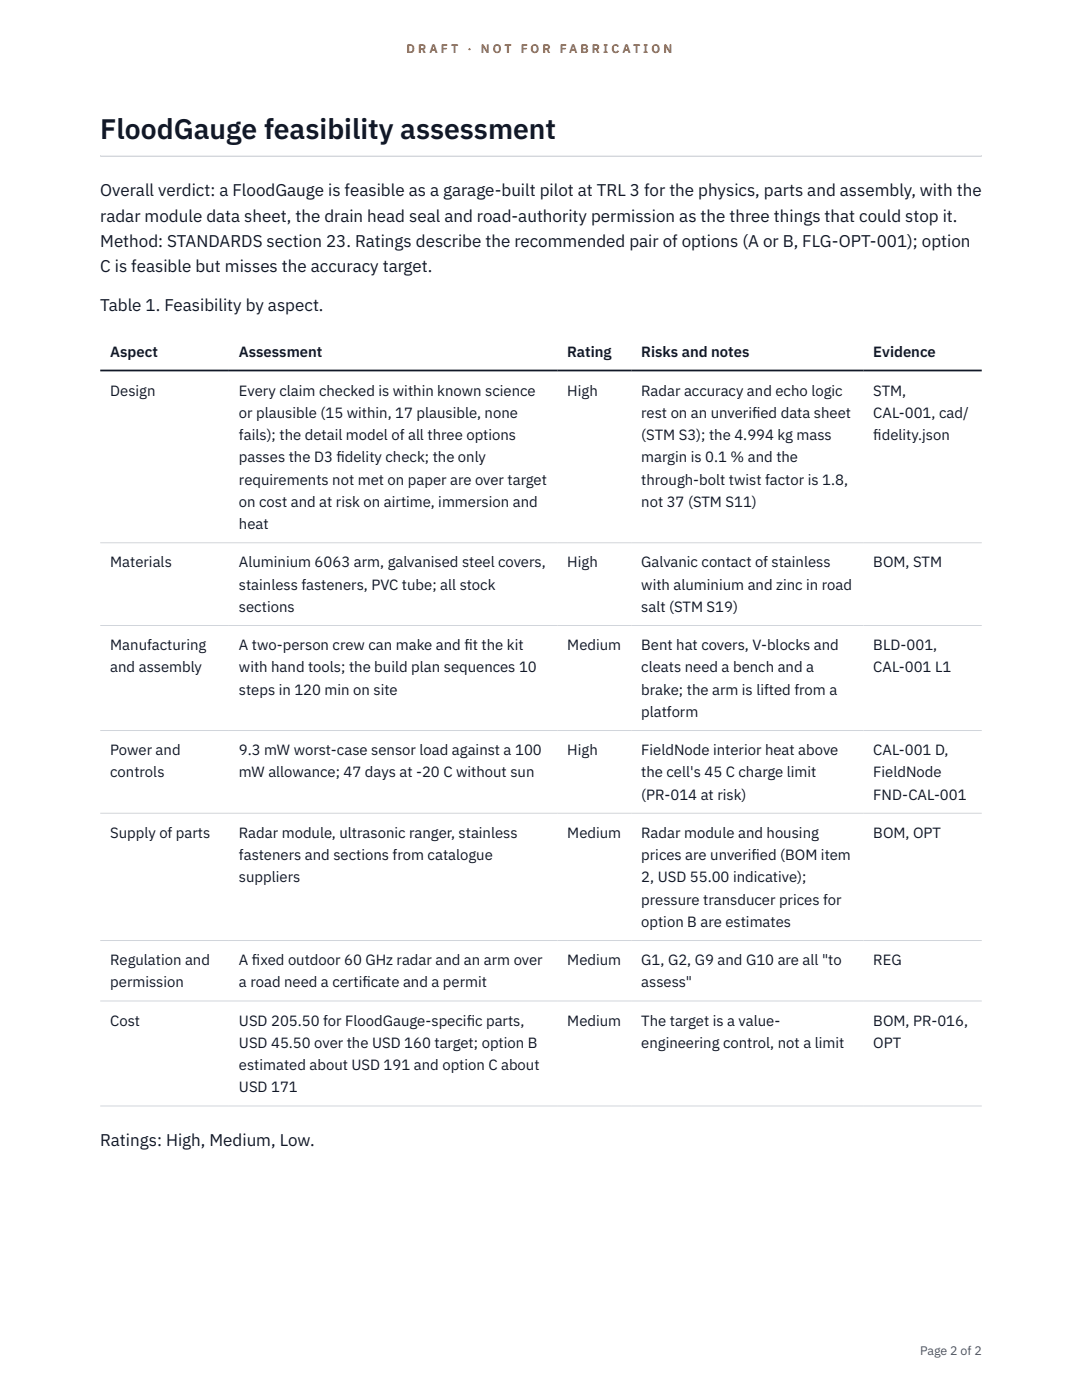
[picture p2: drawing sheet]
<svg xmlns="http://www.w3.org/2000/svg" width="216mm" height="279mm" viewBox="0 0 216 279" stroke-linecap="round" stroke-linejoin="round" font-family="sans-serif">
<defs><g id="words">
<text font-size="5.6" fill="#111827" x="20" y="27.6">FloodGauge feasibility assessment</text>
<g font-size="3.4" fill="#111827">
<text x="20" y="39.1">Overall verdict: a FloodGauge is feasible as a garage-built pilot at TRL 3 for the physics, parts and assembly, with the</text>
<text x="20" y="44.2">radar module data sheet, the drain head seal and road-authority permission as the three things that could stop it.</text>
<text x="20" y="49.3">Method: STANDARDS section 23. Ratings describe the recommended pair of options (A or B, FLG-OPT-001); option</text>
<text x="20" y="54.4">C is feasible but misses the accuracy target.</text>
<text x="20" y="62.1">Table 1. Feasibility by aspect.</text>
<text x="20" y="228.6">Ratings: High, Medium, Low.</text>
</g>
<g font-size="3" fill="#111827">
<text x="22" y="71.2">Aspect</text>
<text x="47.7" y="71.2">Assessment</text>
<text x="113.2" y="71.2">Rating</text>
<text x="128" y="71.2">Risks and notes</text>
<text x="174.3" y="71.2">Evidence</text>
<text x="22" y="79">Design</text>
<text x="47.7" y="79">Every claim checked is within known science</text>
<text x="47.7" y="83.4">or plausible (15 within, 17 plausible, none</text>
<text x="113.2" y="79">High</text>
<text x="128" y="79">Radar accuracy and echo logic</text>
<text x="128" y="83.4">rest on an unverif</text>
<text x="150.1" y="83.4">ied data sheet</text>
<text x="174.3" y="79">STM,</text>
<text x="174.3" y="83.4">CAL-001, cad/</text>
<text x="47.7" y="87.8">fails); the detail model of all three options</text>
<text x="128" y="87.8">(STM S3); the 4.994 kg mass</text>
<text x="174.3" y="87.8">f</text>
<text x="174.3" y="87.8">idelity.json</text>
<text x="47.7" y="92.3">passes the D3 f</text>
<text x="67.1" y="92.3">idelity check; the only</text>
<text x="128" y="92.3">margin is 0.1 % and the</text>
<text x="47.7" y="96.7">requirements not met on paper are over target</text>
<text x="47.7" y="101.2">on cost and at risk on airtime, immersion and</text>
<text x="128" y="96.7">through-bolt twist factor is 1.8,</text>
<text x="128" y="101.2">not 37 (STM S11)</text>
<text x="47.7" y="105.6">heat</text>
<text x="22" y="113.2">Materials</text>
<text x="47.7" y="113.2">Aluminium 6063 arm, galvanised steel covers,</text>
<text x="113.2" y="113.2">High</text>
<text x="128" y="113.2">Galvanic contact of stainless</text>
<text x="174.3" y="113.2">BOM, STM</text>
<text x="47.7" y="117.7">stainless fasteners, PVC tube; all stock</text>
<text x="128" y="117.7">with aluminium and zinc in road</text>
<text x="47.7" y="122.1">sections</text>
<text x="128" y="122.1">salt (STM S19)</text>
<text x="22" y="129.8">Manufacturing</text>
<text x="47.7" y="129.8">A two-person crew can make and f</text>
<text x="92.7" y="129.8">it the kit</text>
<text x="113.2" y="129.8">Medium</text>
<text x="128" y="129.8">Bent hat covers, V-blocks and</text>
<text x="174.3" y="129.8">BLD-001,</text>
<text x="22" y="134.2">and assembly</text>
<text x="47.7" y="134.2">with hand tools; the build plan sequences 10</text>
<text x="128" y="134.2">cleats need a bench and a</text>
<text x="174.3" y="134.2">CAL-001 L1</text>
<text x="47.7" y="138.6">steps in 120 min on site</text>
<text x="128" y="138.6">brake; the arm is lifted from a</text>
<text x="128" y="143.1">platform</text>
<text x="22" y="150.7">Power and</text>
<text x="22" y="155.2">controls</text>
<text x="47.7" y="150.7">9.3 mW worst-case sensor load against a 100</text>
<text x="47.7" y="155.2">mW allowance; 47 days at -20 C without sun</text>
<text x="113.2" y="150.7">High</text>
<text x="128" y="150.7">FieldNode interior heat above</text>
<text x="128" y="155.2">the cell's 45 C charge limit</text>
<text x="174.3" y="150.7">CAL-001 D,</text>
<text x="174.3" y="155.2">FieldNode</text>
<text x="128" y="159.6">(PR-014 at risk)</text>
<text x="174.3" y="159.6">FND-CAL-001</text>
<text x="22" y="167.2">Supply of parts</text>
<text x="47.7" y="167.2">Radar module, ultrasonic ranger, stainless</text>
<text x="113.2" y="167.2">Medium</text>
<text x="128" y="167.2">Radar module and housing</text>
<text x="174.3" y="167.2">BOM, OPT</text>
<text x="47.7" y="171.7">fasteners and sections from catalogue</text>
<text x="128" y="171.7">prices are unverif</text>
<text x="150" y="171.7">ied (BOM item</text>
<text x="47.7" y="176.1">suppliers</text>
<text x="128" y="176.1">2, USD 55.00 indicative);</text>
<text x="128" y="180.6">pressure transducer prices for</text>
<text x="128" y="185">option B are estimates</text>
<text x="22" y="192.6">Regulation and</text>
<text x="22" y="197.1">permission</text>
<text x="47.7" y="192.6">A f</text>
<text x="47.7" y="197.1">a road need a certif</text>
<text x="50.3" y="192.6">ixed outdoor 60 GHz radar and an arm over</text>
<text x="72.3" y="197.1">icate and a permit</text>
<text x="113.2" y="192.6">Medium</text>
<text x="128" y="192.6">G1, G2, G9 and G10 are all &quot;to</text>
<text x="128" y="197.1">assess&quot;</text>
<text x="174.3" y="192.6">REG</text>
<text x="22" y="204.7">Cost</text>
<text x="47.7" y="204.7">USD 205.50 for FloodGauge-specif</text>
<text x="47.7" y="209.1">USD 45.50 over the USD 160 target; option B</text>
<text x="93.1" y="204.7">ic parts,</text>
<text x="113.2" y="204.7">Medium</text>
<text x="128" y="204.7">The target is a value-</text>
<text x="128" y="209.1">engineering control, not a limit</text>
<text x="174.3" y="204.7">BOM, PR-016,</text>
<text x="174.3" y="209.1">OPT</text>
<text x="47.7" y="213.6">estimated about USD 191 and option C about</text>
<text x="47.7" y="218">USD 171</text>
</g>
<g font-size="2.5" fill="#b45309">
<text x="81.1" y="10.5">D R A F T</text>
<text x="93.3" y="10.5">·</text>
<text x="95.9" y="10.5">N O T</text>
<text x="103.9" y="10.5">F O R</text>
<text x="111.7" y="10.5">F A B R I C A T I O N</text>
</g>
<text font-size="2.5" fill="#4b5563" x="183.6" y="270.3">Page 2 of 2</text>
</g></defs>
<path d="M20 31l175.9 .1zM20 31h175.9v.3h-175.9z" fill-rule="evenodd" fill="#d1d5db"/>
<path d="M20 108.3h175.9M20 124.8h175.9M20 145.8h175.9M20 162.3h175.9M20 187.7h175.9M20 199.8h175.9M20 220.7h175.9" fill="none" stroke="#d1d5db" stroke-width=".2"/>
<path d="M20 73.9h175.9" fill="none" stroke="#111827" stroke-width=".35"/>
<use href="#words"/>
</svg>
